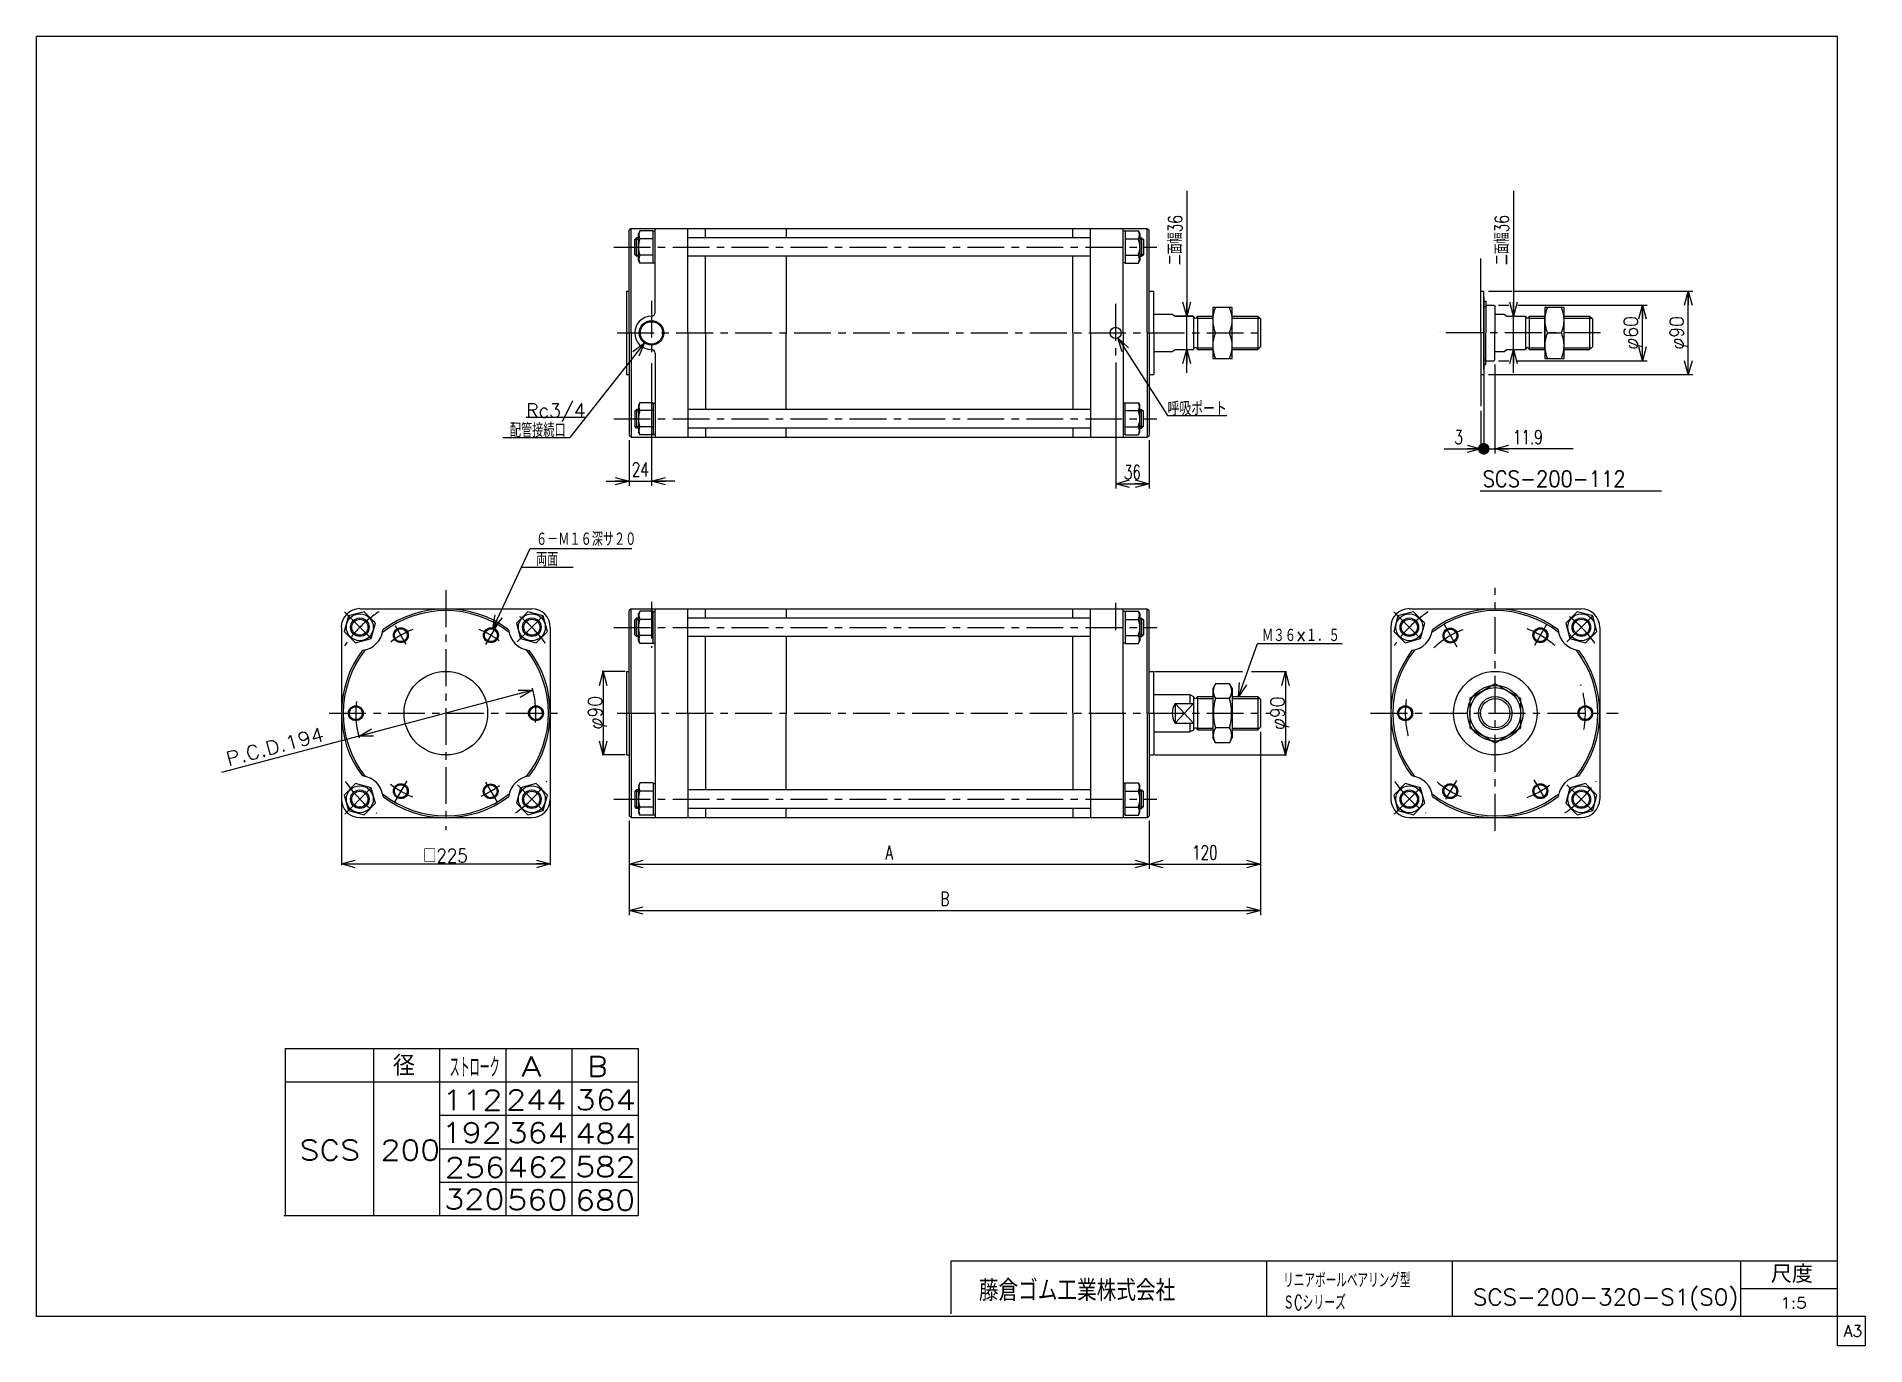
# Model space of a CAD drawing. Header units: millimetres. Extents: x -950 to 1020, y -702 to 708.
import ezdxf
from ezdxf.enums import TextEntityAlignment as Align

# ---------------------------------------------------------------- set-up
doc = ezdxf.new("R2010")
doc.units = ezdxf.units.MM
doc.header["$LTSCALE"] = 1.25
doc.linetypes.add('CENTER', pattern=[50.8, 31.75, -6.35, 6.35, -6.35])
doc.layers.add('ZUWAKU', color=7, linetype='Continuous')
doc.styles.add('FdaStyle0', font='txt.shx', dxfattribs={"width": 0.714286, "bigfont": 'bigfont'})
doc.dimstyles.new('DaDimRotatedStyle', dxfattribs={"dimtxt": 15, "dimasz": 15.000009, "dimexe": 5, "dimexo": 5, "dimgap": 5, "dimtad": 3, "dimdsep": 46, "dimtxsty": 'FdaStyle0', "dimblk1": 'OPEN30', "dimblk2": 'OPEN30', "dimsah": 1, "dimcen": 0.09, "dimclrd": 4, "dimclre": 4, "dimclrt": 4, "dimadec": 0, "dimazin": 2, "dimtfac": 1, "dimtdec": 4, "dimtmove": 0, "dimatfit": 0, "dimfxl": 1, "dimarcsym": 0})

msp = doc.modelspace()

# ---------------------------------------------------------------- texts
at = {"color": 4, "style": 'FdaStyle0'}
for s, height, width, p, p2 in [('配管接続口', 15, 0.666667, (-440.148, 275.895), (-380.148, 275.895)), ('SCS-200-112', 17.5, 0.8, (607.629, 222.31), (761.629, 222.31)), ('６－Ｍ１６深サ２０', 15, 0.666667, (-411.974, 158.53), (-303.974, 158.53)), ('両面', 15, 0.666667, (-412.041, 136.874), (-388.041, 136.874)), ('Ｍ３６×１．５', 15, 0.666667, (369.932, 54.867), (453.932, 54.867)), ('□225', 15, 0.761905, (-533.628, -182.385), (-485.628, -182.385)), ('   径', 21.6, 0.952381, (-628.852, -411.944), (-542.452, -411.944)), ('ストローク', 21.6, 0.416667, (-505.12, -413.754), (-451.12, -413.754)), ('リニアボールベアリング型', 16, 0.543582, (392.841, -640.339), (530.041, -640.339)), ('ＳCシリーズ', 16, 0.563333, (392.841, -664.339), (460.441, -664.339)), ('SCS-200-320-S1(S0)', 17.5, 0.819484, (597.193, -659.11), (883.193, -659.11)), ('1:5', 12, 0.8, (928.128, -662.702), (956.928, -662.702))]:
    msp.add_text(s, height=height, dxfattribs=dict(at, width=width)).set_placement(p, p2, align=Align.FIT)
for s, rotation, width, p, p2 in [('φ90', 90, 0.75, (-340.847, -38.836), (-340.847, -2.836)), ('φ90', 90, 0.75, (394.146, -39.436), (394.146, -3.436)), ('P.C.D.194', 14.803033, 0.8, (-743.563, -78.327), (-639.147, -50.734))]:
    msp.add_text(s, height=15, rotation=rotation, dxfattribs=dict(at, width=width)).set_placement(p, p2, align=Align.FIT)
for s, p, p2 in [('A', (-427.89, -412.864), (-406.29, -412.864)), ('B', (-356.619, -412.864), (-335.019, -412.864)), ('112', (-512.871, -448.935), (-448.071, -448.935)), ('244', (-444.314, -448.779), (-379.514, -448.779)), ('364', (-369.368, -448.864), (-304.568, -448.864)), ('192', (-513.601, -484.078), (-448.801, -484.078)), ('364', (-442.664, -484.34), (-377.864, -484.34)), ('484', (-369.56, -484.864), (-304.76, -484.864)), ('SCS 200', (-666.587, -502.864), (-515.387, -502.864)), ('256', (-510.344, -521.542), (-445.544, -521.542)), ('462', (-442.316, -521.236), (-377.516, -521.236)), ('582', (-369.752, -520.864), (-304.952, -520.864)), ('320', (-510.842, -555.831), (-446.042, -555.831)), ('560', (-443.048, -556.34), (-378.248, -556.34)), ('680', (-369.943, -556.864), (-305.143, -556.864))]:
    msp.add_text(s, height=21.6, dxfattribs=at).set_placement(p, p2, align=Align.FIT)
at = {"layer": 'ZUWAKU', "color": 4, "style": 'FdaStyle0'}
for s, height, width, p, p2 in [('藤倉ゴム工業株式会社', 22.5, 0.652778, (65.063, -654.536), (276.563, -654.536)), ('尺度', 19, 0.749175, (918.075, -635.15), (963.475, -635.15))]:
    msp.add_text(s, height=height, dxfattribs=dict(at, width=width)).set_placement(p, p2, align=Align.FIT)
at = {"layer": 'ZUWAKU', "color": 7, "style": 'FdaStyle0', "width": 0.8}
msp.add_text('A3', height=12.5, dxfattribs=at).set_placement((996.537, -693.125), (1016.537, -693.125), align=Align.FIT)

# ---------------------------------------------------------------- blocks, each defined once
blk = doc.blocks.new('_OPEN30')
at = {"color": 0, "linetype": 'ByBlock', "lineweight": -2}
for p, q in [((-1, 0.267949), (0, 0)), ((0, 0), (-1, -0.267949)), ((0, 0), (-1, 0))]:
    blk.add_line(p, q, dxfattribs=at)
blk = doc.blocks.new('DC_GROUP_Φ200_1')
at = {"color": 4, "linetype": 'Continuous', "lineweight": 25}
for p, q in [((-614, 83.5), (-618.5, 66.7)), ((-597.3, 87.9), (-614, 83.5)), ((-585, 75.7), (-597.3, 87.9)), ((-618.5, 66.7), (-606.3, 54.5)), ((-589.5, 59), (-585, 75.7)), ((-606.3, 54.5), (-589.5, 59))]:
    blk.add_line(p, q, dxfattribs=at)
for radius in [14.5, 10, 8.65]:
    blk.add_circle((-601.8, 71.2), radius, dxfattribs=at)
blk = doc.blocks.new('DC_GROUP_Φ200_2')
at = {"color": 4, "linetype": 'Continuous', "lineweight": 25}
for p, q in [((-412, -97.3), (-428.8, -101.8)), ((-399.8, -109.6), (-412, -97.3)), ((-428.8, -101.8), (-433.2, -118.5)), ((-404.3, -126.3), (-399.8, -109.6)), ((-433.2, -118.5), (-421, -130.8)), ((-421, -130.8), (-404.3, -126.3))]:
    blk.add_line(p, q, dxfattribs=at)
for radius in [14.5, 10, 8.65]:
    blk.add_circle((-416.5, -114.1), radius, dxfattribs=at)
blk = doc.blocks.new('DC_GROUP_Φ200_3')
at = {"color": 4, "linetype": 'Continuous', "lineweight": 25}
for p, q in [((-421, 87.9), (-433.2, 75.7)), ((-404.3, 83.5), (-421, 87.9)), ((-399.8, 66.7), (-404.3, 83.5)), ((-433.2, 75.7), (-428.8, 59)), ((-412, 54.5), (-399.8, 66.7)), ((-428.8, 59), (-412, 54.5))]:
    blk.add_line(p, q, dxfattribs=at)
for radius in [14.5, 10, 8.65]:
    blk.add_circle((-416.5, 71.2), radius, dxfattribs=at)
blk = doc.blocks.new('DC_GROUP_Φ200_4')
at = {"color": 4, "linetype": 'Continuous', "lineweight": 25}
for p, q in [((-606.3, -97.3), (-618.5, -109.6)), ((-589.5, -101.8), (-606.3, -97.3)), ((-618.5, -109.6), (-614, -126.3)), ((-585, -118.5), (-589.5, -101.8)), ((-614, -126.3), (-597.3, -130.8)), ((-597.3, -130.8), (-585, -118.5))]:
    blk.add_line(p, q, dxfattribs=at)
for radius in [14.5, 10, 8.65]:
    blk.add_circle((-601.8, -114.1), radius, dxfattribs=at)
blk = doc.blocks.new('DC_GROUP_Φ200_5')
at = {"color": 4, "linetype": 'Continuous', "lineweight": 25}
for p, q in [((-300.1, -96.6), (-301.7, -99.4)), ((-285.7, -96.6), (-300.1, -96.6)), ((-285.7, -96.6), (-285.7, -131.2)), ((-285.7, -97), (-285.7, -130.8)), ((-285.7, -97), (-283.6, -97)), ((-301.7, -99.4), (-301.7, -128.4)), ((-285.7, -105.3), (-300.1, -105.3)), ((-300.1, -131.2), (-301.7, -128.4)), ((-285.7, -122.6), (-300.1, -122.6)), ((-285.7, -131.2), (-300.1, -131.2)), ((-285.7, -130.8), (-283.6, -130.8))]:
    blk.add_line(p, q, dxfattribs=at)
for centre, radius, start, end in [((-292.6, -100.9), 8.66, 150, 210), ((-277.9, -113.9), 23.8, 158.7017, 201.2983), ((-292.6, -126.9), 8.66, 150, 210)]:
    blk.add_arc(centre, radius, start, end, dxfattribs=at)
blk = doc.blocks.new('DC_GROUP_Φ200_6')
at = {"color": 4, "linetype": 'Continuous', "lineweight": 25}
for p, q in [((222.5, -97), (220.4, -97)), ((222.5, -131.2), (222.5, -96.6)), ((222.5, -96.6), (236.8, -96.6)), ((222.5, -130.8), (222.5, -97)), ((236.8, -96.6), (238.5, -99.4)), ((222.5, -105.3), (236.8, -105.3)), ((238.5, -128.4), (238.5, -99.4)), ((222.5, -130.8), (220.4, -130.8)), ((222.5, -122.6), (236.8, -122.6)), ((222.5, -131.2), (236.8, -131.2)), ((236.8, -131.2), (238.5, -128.4))]:
    blk.add_line(p, q, dxfattribs=at)
for centre, radius, start, end in [((229.3, -100.9), 8.66, 330, 30), ((214.6, -113.9), 23.8, 338.7017, 21.2983), ((229.3, -126.9), 8.66, 330, 30)]:
    blk.add_arc(centre, radius, start, end, dxfattribs=at)
blk = doc.blocks.new('DC_GROUP_Φ200_7')
at = {"color": 4, "linetype": 'Continuous', "lineweight": 25}
for p, q in [((320, 10.3), (316.9, 5.1)), ((316.9, 5.1), (316.9, -47.9)), ((334.9, 10.3), (320, 10.3)), ((334.9, 10.3), (337.9, 5.1)), ((337.9, 5.1), (337.9, -47.9)), ((334.9, -5.5), (320, -5.5)), ((334.9, -37.3), (320, -37.3)), ((320, -53.2), (316.9, -47.9)), ((334.9, -53.2), (320, -53.2)), ((334.9, -53.2), (337.9, -47.9))]:
    blk.add_line(p, q, dxfattribs=at)
for centre, radius, start, end in [((331.6, 2.4), 14.1, 145.6111, 214.3889), ((323.3, 2.4), 14.1, 325.6111, 34.3889), ((370.1, -21.4), 52.5, 162.4111, 197.5889), ((284.8, -21.4), 52.5, 342.4111, 17.5889), ((331.6, -45.2), 14.1, 145.6111, 214.3889), ((323.3, -45.2), 14.1, 325.6111, 34.3889)]:
    blk.add_arc(centre, radius, start, end, dxfattribs=at)
blk = doc.blocks.new('DC_GROUP_Φ200_8')
at = {"color": 4, "linetype": 'Continuous', "lineweight": 25}
for p, q in [((-300.1, 88.4), (-301.7, 85.6)), ((-301.7, 56.6), (-301.7, 85.6)), ((-285.7, 88.4), (-300.1, 88.4)), ((-285.7, 79.7), (-300.1, 79.7)), ((-285.7, 53.8), (-285.7, 88.4)), ((-285.7, 54.2), (-285.7, 88)), ((-285.7, 88), (-283.6, 88)), ((-285.7, 62.4), (-300.1, 62.4)), ((-300.1, 53.8), (-301.7, 56.6)), ((-285.7, 53.8), (-300.1, 53.8)), ((-285.7, 54.2), (-283.6, 54.2))]:
    blk.add_line(p, q, dxfattribs=at)
for centre, radius, start, end in [((-277.9, 71.1), 23.8, 158.7017, 201.2983), ((-292.6, 84.1), 8.66, 150, 210), ((-292.6, 58.1), 8.66, 150, 210)]:
    blk.add_arc(centre, radius, start, end, dxfattribs=at)
blk = doc.blocks.new('DC_GROUP_Φ200_9')
at = {"color": 4, "linetype": 'Continuous', "lineweight": 25}
for p, q in [((222.5, 88), (220.4, 88)), ((222.5, 88.4), (222.5, 53.8)), ((222.5, 88.4), (236.8, 88.4)), ((222.5, 88), (222.5, 54.2)), ((222.5, 79.7), (236.8, 79.7)), ((236.8, 88.4), (238.5, 85.6)), ((238.5, 85.6), (238.5, 56.6)), ((222.5, 62.4), (236.8, 62.4)), ((222.5, 54.2), (220.4, 54.2)), ((222.5, 53.8), (236.8, 53.8)), ((236.8, 53.8), (238.5, 56.6))]:
    blk.add_line(p, q, dxfattribs=at)
for centre, radius, start, end in [((229.3, 84.1), 8.66, 330, 30), ((214.6, 71.1), 23.8, 338.7017, 21.2983), ((229.3, 58.1), 8.66, 330, 30)]:
    blk.add_arc(centre, radius, start, end, dxfattribs=at)
blk = doc.blocks.new('DC_GROUP_Φ200_10')
at = {"color": 4, "linetype": 'Continuous', "lineweight": 25}
for p, q in [((-300.1, 313.1), (-301.7, 310.3)), ((-301.7, 310.3), (-301.7, 281.3)), ((-285.7, 313.1), (-300.1, 313.1)), ((-285.7, 304.5), (-300.1, 304.5)), ((-285.7, 313.1), (-285.7, 278.5)), ((-285.7, 312.7), (-285.7, 278.9)), ((-285.7, 312.7), (-283.6, 312.7)), ((-300.1, 278.5), (-301.7, 281.3)), ((-285.7, 287.1), (-300.1, 287.1)), ((-285.7, 278.5), (-300.1, 278.5)), ((-285.7, 278.9), (-283.6, 278.9))]:
    blk.add_line(p, q, dxfattribs=at)
for centre, radius, start, end in [((-277.9, 295.8), 23.8, 158.7017, 201.2983), ((-292.6, 308.8), 8.66, 150, 210), ((-292.6, 282.8), 8.66, 150, 210)]:
    blk.add_arc(centre, radius, start, end, dxfattribs=at)
blk = doc.blocks.new('DC_GROUP_Φ200_11')
at = {"color": 4, "linetype": 'Continuous', "lineweight": 25}
for p, q in [((222.5, 312.7), (220.4, 312.7)), ((222.5, 278.5), (222.5, 313.1)), ((222.5, 313.1), (236.8, 313.1)), ((222.5, 278.9), (222.5, 312.7)), ((222.5, 304.5), (236.8, 304.5)), ((236.8, 313.1), (238.5, 310.3)), ((238.5, 281.3), (238.5, 310.3)), ((222.5, 278.9), (220.4, 278.9)), ((222.5, 287.1), (236.8, 287.1)), ((222.5, 278.5), (236.8, 278.5)), ((236.8, 278.5), (238.5, 281.3))]:
    blk.add_line(p, q, dxfattribs=at)
for centre, radius, start, end in [((229.3, 308.8), 8.66, 330, 30), ((214.6, 295.8), 23.8, 338.7017, 21.2983), ((229.3, 282.8), 8.66, 330, 30)]:
    blk.add_arc(centre, radius, start, end, dxfattribs=at)
blk = doc.blocks.new('DC_GROUP_Φ200_12')
at = {"color": 4, "linetype": 'Continuous', "lineweight": 25}
for p, q in [((-300.1, 498.1), (-301.7, 495.3)), ((-301.7, 466.3), (-301.7, 495.3)), ((-285.7, 498.1), (-300.1, 498.1)), ((-285.7, 463.5), (-285.7, 498.1)), ((-285.7, 463.9), (-285.7, 497.7)), ((-285.7, 497.7), (-283.6, 497.7)), ((-285.7, 489.5), (-300.1, 489.5)), ((-300.1, 463.5), (-301.7, 466.3)), ((-285.7, 472.1), (-300.1, 472.1)), ((-285.7, 463.5), (-300.1, 463.5)), ((-285.7, 463.9), (-283.6, 463.9))]:
    blk.add_line(p, q, dxfattribs=at)
for centre, radius, start, end in [((-292.6, 493.8), 8.66, 150, 210), ((-277.9, 480.8), 23.8, 158.7017, 201.2983), ((-292.6, 467.8), 8.66, 150, 210)]:
    blk.add_arc(centre, radius, start, end, dxfattribs=at)
blk = doc.blocks.new('DC_GROUP_Φ200_13')
at = {"color": 4, "linetype": 'Continuous', "lineweight": 25}
for p, q in [((222.5, 497.7), (220.4, 497.7)), ((222.5, 498.1), (222.5, 463.5)), ((222.5, 498.1), (236.8, 498.1)), ((222.5, 497.7), (222.5, 463.9)), ((236.8, 498.1), (238.5, 495.3)), ((238.5, 495.3), (238.5, 466.3)), ((222.5, 489.5), (236.8, 489.5)), ((222.5, 463.9), (220.4, 463.9)), ((222.5, 472.1), (236.8, 472.1)), ((222.5, 463.5), (236.8, 463.5)), ((236.8, 463.5), (238.5, 466.3))]:
    blk.add_line(p, q, dxfattribs=at)
for centre, radius, start, end in [((229.3, 493.8), 8.66, 330, 30), ((214.6, 480.8), 23.8, 338.7017, 21.2983), ((229.3, 467.8), 8.66, 330, 30)]:
    blk.add_arc(centre, radius, start, end, dxfattribs=at)
blk = doc.blocks.new('DC_GROUP_Φ200_14')
at = {"color": 4, "linetype": 'Continuous', "lineweight": 25}
for p, q in [((-614, 83.5), (-618.5, 66.7)), ((-597.3, 87.9), (-614, 83.5)), ((-585, 75.7), (-597.3, 87.9)), ((-618.5, 66.7), (-606.3, 54.5)), ((-589.5, 59), (-585, 75.7)), ((-606.3, 54.5), (-589.5, 59))]:
    blk.add_line(p, q, dxfattribs=at)
for radius in [14.5, 10, 8.65]:
    blk.add_circle((-601.8, 71.2), radius, dxfattribs=at)
blk = doc.blocks.new('DC_GROUP_Φ200_15')
at = {"color": 4, "linetype": 'Continuous', "lineweight": 25}
for p, q in [((-421, 87.9), (-433.2, 75.7)), ((-404.3, 83.5), (-421, 87.9)), ((-399.8, 66.7), (-404.3, 83.5)), ((-433.2, 75.7), (-428.8, 59)), ((-412, 54.5), (-399.8, 66.7)), ((-428.8, 59), (-412, 54.5))]:
    blk.add_line(p, q, dxfattribs=at)
for radius in [14.5, 10, 8.65]:
    blk.add_circle((-416.5, 71.2), radius, dxfattribs=at)
blk = doc.blocks.new('DC_GROUP_Φ200_16')
at = {"color": 4, "linetype": 'Continuous', "lineweight": 25}
for p, q in [((-412, -97.3), (-428.8, -101.8)), ((-399.8, -109.6), (-412, -97.3)), ((-428.8, -101.8), (-433.2, -118.5)), ((-404.3, -126.3), (-399.8, -109.6)), ((-433.2, -118.5), (-421, -130.8)), ((-421, -130.8), (-404.3, -126.3))]:
    blk.add_line(p, q, dxfattribs=at)
for radius in [14.5, 10, 8.65]:
    blk.add_circle((-416.5, -114.1), radius, dxfattribs=at)
blk = doc.blocks.new('DC_GROUP_Φ200_17')
at = {"color": 4, "linetype": 'Continuous', "lineweight": 25}
for p, q in [((-606.3, -97.3), (-618.5, -109.6)), ((-589.5, -101.8), (-606.3, -97.3)), ((-618.5, -109.6), (-614, -126.3)), ((-585, -118.5), (-589.5, -101.8)), ((-614, -126.3), (-597.3, -130.8)), ((-597.3, -130.8), (-585, -118.5))]:
    blk.add_line(p, q, dxfattribs=at)
for radius in [14.5, 10, 8.65]:
    blk.add_circle((-601.8, -114.1), radius, dxfattribs=at)
blk = doc.blocks.new('DC_GROUP_Φ200_18')
at = {"color": 4, "linetype": 'Continuous', "lineweight": 25}
for p, q in [((516.5, 83.5), (512, 66.7)), ((533.2, 87.9), (516.5, 83.5)), ((545.4, 75.7), (533.2, 87.9)), ((512, 66.7), (524.2, 54.5)), ((540.9, 59), (545.4, 75.7)), ((524.2, 54.5), (540.9, 59))]:
    blk.add_line(p, q, dxfattribs=at)
for radius in [14.5, 10, 8.65]:
    blk.add_circle((528.7, 71.2), radius, dxfattribs=at)
blk = doc.blocks.new('DC_GROUP_Φ200_19')
at = {"color": 4, "linetype": 'Continuous', "lineweight": 25}
for p, q in [((709.5, 87.9), (697.2, 75.7)), ((726.2, 83.5), (709.5, 87.9)), ((730.7, 66.7), (726.2, 83.5)), ((697.2, 75.7), (701.7, 59)), ((718.4, 54.5), (730.7, 66.7)), ((701.7, 59), (718.4, 54.5))]:
    blk.add_line(p, q, dxfattribs=at)
for radius in [14.5, 10, 8.65]:
    blk.add_circle((714, 71.2), radius, dxfattribs=at)
blk = doc.blocks.new('DC_GROUP_Φ200_20')
at = {"color": 4, "linetype": 'Continuous', "lineweight": 25}
for p, q in [((718.4, -97.3), (701.7, -101.8)), ((730.7, -109.6), (718.4, -97.3)), ((701.7, -101.8), (697.2, -118.5)), ((726.2, -126.3), (730.7, -109.6)), ((697.2, -118.5), (709.5, -130.8)), ((709.5, -130.8), (726.2, -126.3))]:
    blk.add_line(p, q, dxfattribs=at)
for radius in [14.5, 10, 8.65]:
    blk.add_circle((714, -114.1), radius, dxfattribs=at)
blk = doc.blocks.new('DC_GROUP_Φ200_21')
at = {"color": 4, "linetype": 'Continuous', "lineweight": 25}
for p, q in [((524.2, -97.3), (512, -109.6)), ((540.9, -101.8), (524.2, -97.3)), ((512, -109.6), (516.5, -126.3)), ((545.4, -118.5), (540.9, -101.8)), ((516.5, -126.3), (533.2, -130.8)), ((533.2, -130.8), (545.4, -118.5))]:
    blk.add_line(p, q, dxfattribs=at)
for radius in [14.5, 10, 8.65]:
    blk.add_circle((528.7, -114.1), radius, dxfattribs=at)
blk = doc.blocks.new('DC_GROUP_Φ200_22')
at = {"color": 4, "linetype": 'Continuous', "lineweight": 13}
for p, q in [((621.3, 10.3), (593.8, -5.5)), ((648.8, -5.5), (621.3, 10.3)), ((593.8, -5.5), (593.8, -37.3)), ((648.8, -37.3), (648.8, -5.5)), ((593.8, -37.3), (621.3, -53.2)), ((621.3, -53.2), (648.8, -37.3))]:
    blk.add_line(p, q, dxfattribs=at)
for radius in [27.5, 18, 15.8]:
    blk.add_circle((621.3, -21.4), radius, dxfattribs=at)
blk = doc.blocks.new('DA_IMAGEDIMGROUP_1')
at = {"color": 4, "linetype": 'Continuous', "lineweight": 13}
for p, q in [((288.9, 541.3), (288.9, 406.3)), ((288.9, 370.3), (288.9, 406.3)), ((288.9, 345.3), (288.9, 370.3))]:
    blk.add_line(p, q, dxfattribs=at)
at = {"color": 4, "xscale": 15.00001393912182, "yscale": 14.99994636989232}
for p, rotation in [((288.9, 406.3), 270), ((288.9, 370.3), 90)]:
    blk.add_blockref('_OPEN30', p, dxfattribs=dict(at, rotation=rotation))
at = {"color": 4, "insert": (283.9, 461.3), "char_height": 15, "width": 93.75, "attachment_point": 7, "rotation": 90, "style": 'FdaStyle0'}
blk.add_mtext('\\T1.00;二面幅36', dxfattribs=at)
blk = doc.blocks.new('*D24')
at = {"color": 4, "linetype": 'Continuous', "lineweight": 13}
for p, q in [((-311.6, -136.9), (-311.6, -188.9)), ((248.4, -136.9), (248.4, -188.9)), ((-311.6, -183.9), (248.4, -183.9))]:
    blk.add_line(p, q, dxfattribs=at)
at = {"color": 4, "xscale": 15.00001393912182, "yscale": 14.99994636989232}
for p, rotation in [((-311.6, -183.9), 180), ((248.4, -183.9), 360)]:
    blk.add_blockref('_OPEN30', p, dxfattribs=dict(at, rotation=rotation))
at = {"color": 4, "insert": (-31.6, -178.9), "char_height": 15, "width": 33.75, "attachment_point": 8, "style": 'FdaStyle0'}
blk.add_mtext('\\T1.00;A', dxfattribs=at)
blk = doc.blocks.new('*D25')
at = {"color": 4, "linetype": 'Continuous', "lineweight": 13}
for p, q in [((368.4, -41.4), (368.4, -188.9)), ((248.4, -136.9), (248.4, -188.9)), ((248.4, -183.9), (368.4, -183.9))]:
    blk.add_line(p, q, dxfattribs=at)
at = {"color": 4, "xscale": 15.00001393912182, "yscale": 14.99994636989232}
for p, rotation in [((248.4, -183.9), 180), ((368.4, -183.9), 360)]:
    blk.add_blockref('_OPEN30', p, dxfattribs=dict(at, rotation=rotation))
at = {"color": 4, "insert": (308.4, -178.9), "char_height": 15, "width": 63.75, "attachment_point": 8, "style": 'FdaStyle0'}
blk.add_mtext('\\T1.00;120', dxfattribs=at)
blk = doc.blocks.new('DC_GROUP_Φ200_23')
at = {"color": 4, "linetype": 'Continuous', "lineweight": 13}
for p, q in [((695.5, 415.8), (674.5, 415.8)), ((674.5, 415.8), (674.5, 360.8)), ((695.5, 360.8), (695.5, 415.8)), ((677.5, 388.3), (692.5, 388.3)), ((674.5, 360.8), (695.5, 360.8))]:
    blk.add_line(p, q, dxfattribs=at)
for centre, start, end in [((707.1, 402), 155.068, 204.932), ((662.9, 402), 335.068, 24.932), ((707.1, 374.5), 155.068, 204.932), ((662.9, 374.5), 335.068, 24.932)]:
    blk.add_arc(centre, 32.6, start, end, dxfattribs=at)
blk = doc.blocks.new('DC_GROUP_Φ200_24')
at = {"color": 4, "linetype": 'Continuous', "lineweight": 13}
for radius in [8, 6.92]:
    blk.add_circle((-557.6, 62.6), radius, dxfattribs=at)
blk = doc.blocks.new('DC_GROUP_Φ200_25')
at = {"color": 4, "linetype": 'Continuous', "lineweight": 13}
for radius in [8, 6.92]:
    blk.add_circle((-460.6, 62.6), radius, dxfattribs=at)
blk = doc.blocks.new('DC_GROUP_Φ200_26')
at = {"color": 4, "linetype": 'Continuous', "lineweight": 13}
for radius in [8, 6.92]:
    blk.add_circle((-412.1, -21.4), radius, dxfattribs=at)
blk = doc.blocks.new('DC_GROUP_Φ200_27')
at = {"color": 4, "linetype": 'Continuous', "lineweight": 13}
for radius in [8, 6.92]:
    blk.add_circle((-606.1, -21.4), radius, dxfattribs=at)
blk = doc.blocks.new('DC_GROUP_Φ200_28')
at = {"color": 4, "linetype": 'Continuous', "lineweight": 13}
for radius in [8, 6.92]:
    blk.add_circle((-557.6, -105.4), radius, dxfattribs=at)
blk = doc.blocks.new('DC_GROUP_Φ200_29')
at = {"color": 4, "linetype": 'Continuous', "lineweight": 13}
for radius in [8, 6.92]:
    blk.add_circle((-460.9, -105.6), radius, dxfattribs=at)
blk = doc.blocks.new('DC_GROUP_Φ200_30')
at = {"color": 4, "linetype": 'Continuous', "lineweight": 13}
for radius in [8, 6.92]:
    blk.add_circle((573, 62.2), radius, dxfattribs=at)
blk = doc.blocks.new('DC_GROUP_Φ200_31')
at = {"color": 4, "linetype": 'Continuous', "lineweight": 13}
for radius in [8, 6.92]:
    blk.add_circle((524.3, -21.4), radius, dxfattribs=at)
blk = doc.blocks.new('DC_GROUP_Φ200_32')
at = {"color": 4, "linetype": 'Continuous', "lineweight": 13}
for radius in [8, 6.92]:
    blk.add_circle((572.8, -105.4), radius, dxfattribs=at)
blk = doc.blocks.new('DC_GROUP_Φ200_33')
at = {"color": 4, "linetype": 'Continuous', "lineweight": 13}
for radius in [8, 6.92]:
    blk.add_circle((669.8, -105.4), radius, dxfattribs=at)
blk = doc.blocks.new('DC_GROUP_Φ200_34')
at = {"color": 4, "linetype": 'Continuous', "lineweight": 13}
for radius in [8, 6.92]:
    blk.add_circle((718.3, -21.4), radius, dxfattribs=at)
blk = doc.blocks.new('DC_GROUP_Φ200_35')
at = {"color": 4, "linetype": 'Continuous', "lineweight": 13}
for radius in [8, 6.92]:
    blk.add_circle((669.9, 62.6), radius, dxfattribs=at)
blk = doc.blocks.new('_DOT')
at = {"color": 0, "linetype": 'ByBlock', "lineweight": -2}
blk.add_line((-0.5, 0), (-1, 0), dxfattribs=at)
at = {"color": 0, "linetype": 'ByBlock', "const_width": 0.5}
blk.add_lwpolyline([(-0.25, 0, 1), (0.25, 0, 1)], format="xyb", close=True, dxfattribs=at)
blk = doc.blocks.new('DA_IMAGEDIMGROUP_2')
at = {"color": 4, "linetype": 'Continuous', "lineweight": 13}
for p, q in [((608.9, 344.3), (608.9, 258.4)), ((620.8, 354.3), (620.8, 258.4)), ((605.9, 304.4), (605.9, 258.4)), ((566.4, 263.4), (605.9, 263.4)), ((605.9, 263.4), (608.9, 263.4)), ((608.9, 263.4), (620.8, 263.4)), ((705.3, 263.4), (620.8, 263.4))]:
    blk.add_line(p, q, dxfattribs=at)
at = {"color": 4}
for name, p, xscale, yscale, rotation in [('_OPEN30', (605.9, 263.4), 15.00001393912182, 14.99994636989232, 360), ('_DOT', (608.9, 263.4), 12.5, 12.5, 180), ('_OPEN30', (620.8, 263.4), 15.00001393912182, 14.99994636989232, 180)]:
    blk.add_blockref(name, p, dxfattribs=dict(at, xscale=xscale, yscale=yscale, rotation=rotation))
at = {"color": 4, "char_height": 15, "style": 'FdaStyle0'}
for s, insert, width, attachment_point in [('\\T1.00;3', (586.4, 268.4), 33.75, 9), ('\\T1.00;11.9', (640.3, 268.4), 78.75, 7)]:
    blk.add_mtext(s, dxfattribs=dict(at, insert=insert, width=width, attachment_point=attachment_point))
blk = doc.blocks.new('DC_GROUP_Φ200_36')
at = {"color": 4, "linetype": 'Continuous', "lineweight": 13}
for p, q in [((337.9, 415.8), (316.9, 415.8)), ((316.9, 415.8), (316.9, 360.8)), ((337.9, 360.8), (337.9, 415.8)), ((320, 388.3), (334.9, 388.3)), ((316.9, 360.8), (337.9, 360.8))]:
    blk.add_line(p, q, dxfattribs=at)
for centre, start, end in [((349.5, 402), 155.068, 204.932), ((305.3, 402), 335.068, 24.932), ((349.5, 374.5), 155.068, 204.932), ((305.3, 374.5), 335.068, 24.932)]:
    blk.add_arc(centre, 32.6, start, end, dxfattribs=at)
blk = doc.blocks.new('*D41')
at = {"color": 4, "linetype": 'Continuous', "lineweight": 13}
for p, q in [((212.4, 356.3), (212.4, 220.8)), ((248.4, 272.8), (248.4, 220.8)), ((212.4, 225.8), (248.4, 225.8))]:
    blk.add_line(p, q, dxfattribs=at)
at = {"color": 4, "xscale": 15.00001393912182, "yscale": 14.99994636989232}
for p, rotation in [((212.4, 225.8), 180), ((248.4, 225.8), 360)]:
    blk.add_blockref('_OPEN30', p, dxfattribs=dict(at, rotation=rotation))
at = {"color": 4, "insert": (230.4, 230.8), "char_height": 15, "width": 48.75, "attachment_point": 8, "style": 'FdaStyle0'}
blk.add_mtext('\\T1.00;36', dxfattribs=at)
blk = doc.blocks.new('DC_GROUP_Φ200_37')
at = {"color": 4, "linetype": 'Continuous', "lineweight": 13}
for p, q in [((-295.2, 377.5), (-375.7, 275.6)), ((-358.6, 297.3), (-422.6, 297.3))]:
    blk.add_line(p, q, dxfattribs=at)
at = {"color": 4, "xscale": 15.00001393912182, "yscale": 14.99994636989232, "rotation": 51.70688494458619}
blk.add_blockref('_OPEN30', (-295.2, 377.5), dxfattribs=at)
at = {"color": 4, "style": 'FdaStyle0', "width": 0.810127}
blk.add_text('Rc3/4', height=15, dxfattribs=at).set_placement((-422.6, 297.3), (-358.6, 297.3), align=Align.FIT)
blk = doc.blocks.new('DC_GROUP_Φ200_38')
at = {"color": 4, "linetype": 'Continuous', "lineweight": 13}
for p, q in [((214.7, 382.8), (268.2, 299.2)), ((268.2, 299.2), (332.2, 299.2))]:
    blk.add_line(p, q, dxfattribs=at)
at = {"color": 4, "xscale": 15.00001393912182, "yscale": 14.99994636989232, "rotation": 122.643323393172}
blk.add_blockref('_OPEN30', (214.7, 382.8), dxfattribs=at)
at = {"color": 4, "style": 'FdaStyle0', "width": 0.680851}
blk.add_text('呼吸ポート', height=15, dxfattribs=at).set_placement((268.2, 299.2), (332.2, 299.2), align=Align.FIT)
blk = doc.blocks.new('DA_IMAGEDIMGROUP_3')
at = {"color": 4, "linetype": 'Continuous', "lineweight": 13}
for p, q in [((-287.6, 355.5), (-287.6, 223.5)), ((-311.6, 272.8), (-311.6, 223.5)), ((-336.6, 228.5), (-311.6, 228.5)), ((-311.6, 228.5), (-287.6, 228.5)), ((-262.6, 228.5), (-287.6, 228.5))]:
    blk.add_line(p, q, dxfattribs=at)
at = {"color": 4, "xscale": 15.00001393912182, "yscale": 14.99994636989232}
for p, rotation in [((-311.6, 228.5), 360), ((-287.6, 228.5), 180)]:
    blk.add_blockref('_OPEN30', p, dxfattribs=dict(at, rotation=rotation))
at = {"color": 4, "insert": (-299.6, 233.5), "char_height": 15, "width": 48.75, "attachment_point": 8, "style": 'FdaStyle0'}
blk.add_mtext('\\T1.00;24', dxfattribs=at)
blk = doc.blocks.new('DA_IMAGEDIMGROUP_4')
at = {"color": 4, "linetype": 'Continuous', "lineweight": 13}
for p, q in [((640.9, 541.3), (640.9, 406.3)), ((640.9, 370.3), (640.9, 406.3)), ((640.9, 345.3), (640.9, 370.3))]:
    blk.add_line(p, q, dxfattribs=at)
at = {"color": 4, "xscale": 15.00001393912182, "yscale": 14.99994636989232}
for p, rotation in [((640.9, 406.3), 270), ((640.9, 370.3), 90)]:
    blk.add_blockref('_OPEN30', p, dxfattribs=dict(at, rotation=rotation))
at = {"color": 4, "insert": (635.9, 461.3), "char_height": 15, "width": 93.75, "attachment_point": 7, "rotation": 90, "style": 'FdaStyle0'}
blk.add_mtext('\\T1.00;二面幅36', dxfattribs=at)
blk = doc.blocks.new('DC_GROUP_Φ200_39')
at = {"color": 4, "linetype": 'Continuous', "lineweight": 13}
for p, q in [((613.9, 433.3), (639.3, 433.3)), ((641.9, 433.3), (834.2, 433.3)), ((829.2, 343.3), (829.2, 433.3)), ((613.9, 343.3), (834.2, 343.3))]:
    blk.add_line(p, q, dxfattribs=at)
at = {"color": 4, "xscale": 15.00001393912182, "yscale": 14.99994636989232}
for p, rotation in [((829.2, 433.3), 90), ((829.2, 343.3), 270)]:
    blk.add_blockref('_OPEN30', p, dxfattribs=dict(at, rotation=rotation))
at = {"color": 4, "style": 'FdaStyle0', "width": 0.75}
blk.add_text('φ90', height=15, rotation=90, dxfattribs=at).set_placement((824.2, 370.3), (824.2, 406.3), align=Align.FIT)
blk = doc.blocks.new('DC_GROUP_Φ200_40')
at = {"color": 4, "linetype": 'Continuous', "lineweight": 13}
for p, q in [((624.8, 418.3), (635.8, 418.3)), ((645.7, 418.3), (784.9, 418.3)), ((779.9, 358.3), (779.9, 418.3)), ((624.8, 358.3), (635.9, 358.3)), ((645.4, 358.3), (784.9, 358.3))]:
    blk.add_line(p, q, dxfattribs=at)
at = {"color": 4, "xscale": 15.00001393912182, "yscale": 14.99994636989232}
for p, rotation in [((779.9, 418.3), 90), ((779.9, 358.3), 270)]:
    blk.add_blockref('_OPEN30', p, dxfattribs=dict(at, rotation=rotation))
at = {"color": 4, "style": 'FdaStyle0', "width": 0.75}
blk.add_text('φ60', height=15, rotation=90, dxfattribs=at).set_placement((774.9, 370.3), (774.9, 406.3), align=Align.FIT)
blk = doc.blocks.new('*D48')
at = {"color": 4, "linetype": 'Continuous', "lineweight": 13}
for p, q in [((368.4, -41.4), (368.4, -238.9)), ((-311.6, -136.9), (-311.6, -238.9)), ((-311.6, -233.9), (368.4, -233.9))]:
    blk.add_line(p, q, dxfattribs=at)
at = {"color": 4, "xscale": 15.00001393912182, "yscale": 14.99994636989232}
for p, rotation in [((-311.6, -233.9), 180), ((368.4, -233.9), 360)]:
    blk.add_blockref('_OPEN30', p, dxfattribs=dict(at, rotation=rotation))
at = {"color": 4, "insert": (28.4, -228.9), "char_height": 15, "width": 33.75, "attachment_point": 8, "style": 'FdaStyle0'}
blk.add_mtext('\\T1.00;B', dxfattribs=at)

# ---------------------------------------------------------------- dimensions: what is measured, and where the dimension line sits
at = {"linetype": 'Continuous', "lineweight": 13}
for base, p1, p2, picture, middle in [((248.353, 225.795), (212.353, 361.343), (248.353, 277.795), '*D41', (230.353, 225.795)), ((368.353, -183.924), (248.353, -131.924), (368.353, -36.424), '*D25', (308.353, -183.924))]:
    dim = msp.add_linear_dim(base=base, p1=p1, p2=p2, dimstyle='DaDimRotatedStyle', override={"dimtxt": 15, "dimasz": 15.000009, "dimexe": 5, "dimexo": 5, "dimgap": 5, "dimtad": 3, "dimtih": 0, "dimtoh": 0, "dimdec": 2, "dimzin": 8, "dimtxsty": 'FdaStyle0', "dimblk1": 'OPEN30', "dimblk2": 'OPEN30', "dimsah": 1, "dimclrd": 4, "dimclre": 4, "dimclrt": 4, "dimazin": 2, "dimtofl": 1, "dimatfit": 0, "dimtolj": 0, "dimtzin": 8}, dxfattribs=at)
    dim.commit()
    dim.dimension.update_dxf_attribs({"geometry": picture, "text_midpoint": middle})
for base, p2, text, picture, middle in [((368.353, -233.924), (368.353, -36.424), 'B', '*D48', (28.353, -233.924)), ((248.353, -183.924), (248.353, -131.924), 'A', '*D24', (-31.647, -183.924))]:
    dim = msp.add_linear_dim(base=base, p1=(-311.647, -131.924), p2=p2, text=text, dimstyle='DaDimRotatedStyle', override={"dimtxt": 15, "dimasz": 15.000009, "dimexe": 5, "dimexo": 5, "dimgap": 5, "dimtad": 3, "dimtih": 0, "dimtoh": 0, "dimdec": 2, "dimzin": 8, "dimtxsty": 'FdaStyle0', "dimblk1": 'OPEN30', "dimblk2": 'OPEN30', "dimsah": 1, "dimclrd": 4, "dimclre": 4, "dimclrt": 4, "dimazin": 2, "dimtofl": 1, "dimatfit": 0, "dimtolj": 0, "dimtzin": 8}, dxfattribs=at)
    dim.commit()
    dim.dimension.update_dxf_attribs({"geometry": picture, "text_midpoint": middle})

# ---------------------------------------------------------------- linework, layer by layer
at = {"color": 4, "linetype": 'Continuous', "lineweight": 25}
for p, q in [((-309.647, 500.795), (-311.647, 498.795)), ((-311.647, 388.295), (-311.647, 498.795)), ((-309.647, 500.795), (246.353, 500.795)), ((-309.647, 388.295), (-309.647, 500.795)), ((-283.647, 410.295), (-283.647, 500.795)), ((-248.647, 388.295), (-248.647, 500.795)), ((-229.547, 490.795), (-229.547, 500.795)), ((-142.647, 500.795), (-142.647, 490.795)), ((166.253, 490.795), (166.253, 500.795)), ((185.353, 388.295), (185.353, 500.795)), ((220.353, 388.295), (220.353, 500.795)), ((246.353, 500.795), (248.353, 498.795)), ((246.353, 388.295), (246.353, 500.795)), ((248.353, 388.295), (248.353, 498.795)), ((-303.647, 490.795), (-305.647, 488.795)), ((-305.647, 472.795), (-305.647, 488.795)), ((-305.247, 489.195), (-301.747, 489.195)), ((-301.747, 490.795), (-303.647, 490.795)), ((-303.647, 470.795), (-303.647, 490.795)), ((185.353, 490.795), (-248.647, 490.795)), ((238.453, 490.795), (240.353, 490.795)), ((241.953, 489.195), (238.453, 489.195)), ((240.353, 490.795), (242.353, 488.795)), ((240.353, 490.795), (240.353, 470.795)), ((242.353, 488.795), (242.353, 472.795)), ((-303.647, 470.795), (-305.647, 472.795)), ((-305.247, 472.395), (-301.747, 472.395)), ((-301.747, 470.795), (-303.647, 470.795)), ((185.353, 470.795), (-248.647, 470.795)), ((-229.547, 388.295), (-229.547, 470.795)), ((-142.647, 470.795), (-142.647, 388.295)), ((166.253, 388.295), (166.253, 470.795)), ((241.953, 472.395), (238.453, 472.395)), ((238.453, 470.795), (240.353, 470.795)), ((240.353, 470.795), (242.353, 472.795)), ((605.905, 388.295), (605.905, 468.426)), ((-314.647, 433.295), (-314.647, 343.295)), ((-314.647, 433.295), (-311.647, 433.295)), ((248.353, 433.295), (253.353, 433.295)), ((253.353, 388.295), (253.353, 433.295)), ((605.905, 433.295), (608.905, 433.295)), ((608.905, 388.295), (608.905, 433.295)), ((608.905, 427.295), (608.905, 388.295)), ((608.905, 422.495), (611.005, 422.495)), ((608.905, 416.795), (611.005, 416.795)), ((611.005, 422.495), (611.005, 388.295)), ((611.005, 418.295), (619.755, 418.295)), ((619.805, 418.295), (620.805, 417.295)), ((620.805, 417.295), (620.805, 388.295)), ((253.353, 408.295), (273.313, 408.295)), ((296.353, 406.406), (296.353, 370.16)), ((300.353, 406.295), (316.932, 406.295)), ((300.353, 406.295), (300.353, 370.295)), ((300.353, 404.295), (316.932, 404.295)), ((337.932, 406.295), (365.353, 406.295)), ((337.932, 404.295), (367.353, 404.295)), ((368.353, 403.295), (365.353, 406.295)), ((365.353, 406.295), (365.353, 370.295)), ((368.353, 403.295), (368.353, 373.295)), ((620.755, 408.295), (630.865, 408.295)), ((653.905, 406.295), (653.905, 370.295)), ((657.905, 406.295), (674.484, 406.295)), ((657.905, 406.295), (657.905, 370.295)), ((657.905, 404.295), (674.484, 404.295)), ((695.484, 406.295), (722.905, 406.295)), ((695.484, 404.295), (724.905, 404.295)), ((725.905, 403.295), (722.905, 406.295)), ((722.905, 406.295), (722.905, 370.295)), ((725.905, 403.295), (725.905, 373.295)), ((-311.647, 388.295), (-311.647, 277.795)), ((-309.647, 388.295), (-309.647, 275.795)), ((-248.647, 388.295), (-248.647, 275.795)), ((-229.547, 388.295), (-229.547, 305.795)), ((-142.647, 305.795), (-142.647, 388.295)), ((166.253, 388.295), (166.253, 305.795)), ((185.353, 388.295), (185.353, 275.795)), ((220.353, 388.295), (220.353, 275.795)), ((246.353, 388.295), (246.353, 275.795)), ((248.353, 388.295), (248.353, 277.795)), ((253.353, 388.295), (253.353, 343.295)), ((605.905, 388.295), (605.905, 309.352)), ((608.905, 388.295), (608.905, 343.295)), ((608.905, 349.295), (608.905, 388.295)), ((611.005, 354.095), (611.005, 388.295)), ((620.805, 359.295), (620.805, 388.295)), ((-283.647, 366.295), (-283.647, 275.795)), ((253.353, 368.295), (273.313, 368.295)), ((300.353, 372.295), (316.932, 372.295)), ((300.353, 370.295), (316.932, 370.295)), ((337.932, 372.295), (367.353, 372.295)), ((337.932, 370.295), (365.353, 370.295)), ((368.353, 373.295), (365.353, 370.295)), ((608.905, 359.795), (611.005, 359.795)), ((611.005, 358.295), (619.755, 358.295)), ((619.805, 358.295), (620.805, 359.295)), ((620.755, 368.295), (630.865, 368.295)), ((657.905, 372.295), (674.484, 372.295)), ((657.905, 370.295), (674.484, 370.295)), ((695.484, 372.295), (724.905, 372.295)), ((695.484, 370.295), (722.905, 370.295)), ((725.905, 373.295), (722.905, 370.295)), ((-314.647, 343.295), (-311.647, 343.295)), ((248.353, 343.295), (253.353, 343.295)), ((605.905, 343.295), (608.905, 343.295)), ((608.905, 354.095), (611.005, 354.095)), ((-303.647, 305.795), (-305.647, 303.795)), ((-305.647, 303.795), (-305.647, 287.795)), ((-305.247, 304.195), (-301.747, 304.195)), ((-301.747, 305.795), (-303.647, 305.795)), ((-303.647, 305.795), (-303.647, 285.795)), ((185.353, 305.795), (-248.647, 305.795)), ((238.453, 305.795), (240.353, 305.795)), ((241.953, 304.195), (238.453, 304.195)), ((240.353, 305.795), (242.353, 303.795)), ((240.353, 285.795), (240.353, 305.795)), ((242.353, 287.795), (242.353, 303.795)), ((-309.647, 275.795), (-311.647, 277.795)), ((-303.647, 285.795), (-305.647, 287.795)), ((-305.247, 287.395), (-301.747, 287.395)), ((-301.747, 285.795), (-303.647, 285.795)), ((185.353, 285.795), (-248.647, 285.795)), ((-229.547, 285.795), (-229.547, 275.795)), ((-142.647, 275.795), (-142.647, 285.795)), ((166.253, 285.795), (166.253, 275.795)), ((241.953, 287.395), (238.453, 287.395)), ((238.453, 285.795), (240.353, 285.795)), ((240.353, 285.795), (242.353, 287.795)), ((246.353, 275.795), (248.353, 277.795)), ((-447.738, 275.624), (-375.69, 275.624)), ((-309.647, 275.795), (246.353, 275.795)), ((-458.578, 69.331), (-418.17, 156.13)), ((-418.17, 156.13), (-308.656, 156.13)), ((-427.616, 135.84), (-371.835, 135.84)), ((-601.778, 91.076), (-416.647, 91.076)), ((-309.647, 91.076), (-311.647, 89.076)), ((-311.647, -21.424), (-311.647, 89.076)), ((-309.647, 91.076), (246.353, 91.076)), ((-309.647, -21.424), (-309.647, 91.076)), ((-303.647, 81.076), (-305.647, 79.076)), ((-305.647, 63.076), (-305.647, 79.076)), ((-305.247, 79.476), (-301.747, 79.476)), ((-301.747, 81.076), (-303.647, 81.076)), ((-303.647, 61.076), (-303.647, 81.076)), ((-283.647, -21.424), (-283.647, 91.076)), ((-248.647, -21.424), (-248.647, 91.076)), ((185.353, 81.076), (-248.647, 81.076)), ((-229.547, 81.076), (-229.547, 91.076)), ((-142.647, 91.076), (-142.647, 81.076)), ((166.253, 81.076), (166.253, 91.076)), ((185.353, -21.424), (185.353, 91.076)), ((220.353, -21.424), (220.353, 91.076)), ((238.453, 81.076), (240.353, 81.076)), ((241.953, 79.476), (238.453, 79.476)), ((240.353, 81.076), (242.353, 79.076)), ((240.353, 81.076), (240.353, 61.076)), ((242.353, 79.076), (242.353, 63.076)), ((246.353, 91.076), (248.353, 89.076)), ((246.353, -21.424), (246.353, 91.076)), ((248.353, -21.424), (248.353, 89.076)), ((528.702, 91.076), (713.833, 91.076)), ((-621.647, 71.207), (-621.647, -113.924)), ((-396.647, 71.076), (-396.647, -113.924)), ((-303.647, 61.076), (-305.647, 63.076)), ((-305.247, 62.676), (-301.747, 62.676)), ((-301.747, 61.076), (-303.647, 61.076)), ((185.353, 61.076), (-248.647, 61.076)), ((-229.547, -21.424), (-229.547, 61.076)), ((-142.647, 61.076), (-142.647, -21.424)), ((166.253, -21.424), (166.253, 61.076)), ((241.953, 62.676), (238.453, 62.676)), ((238.453, 61.076), (240.353, 61.076)), ((240.353, 61.076), (242.353, 63.076)), ((508.833, 71.207), (508.833, -113.924)), ((733.833, 71.076), (733.833, -113.924)), ((344.524, -3.766), (365.132, 53.667)), ((365.132, 53.667), (456.249, 53.667)), ((-315.847, 23.576), (-340.847, 23.576)), ((-339.647, 23.576), (-339.647, -66.424)), ((-314.647, 23.576), (-314.647, -66.424)), ((-314.647, 23.576), (-311.647, 23.576)), ((248.353, 23.576), (253.353, 23.576)), ((253.353, -21.424), (253.353, 23.576)), ((254.553, 23.576), (348.959, 23.576)), ((358.794, 23.576), (396.546, 23.576)), ((395.346, 23.576), (395.346, -66.424)), ((-415.684, 3.275), (-602.609, -46.123)), ((253.353, -1.424), (292.353, -1.424)), ((276.353, -10.824), (276.353, -32.024)), ((276.353, -10.824), (296.353, -10.824)), ((276.353, -10.824), (296.353, -32.024)), ((296.353, -10.824), (276.353, -32.024)), ((292.353, -1.424), (292.353, -10.824)), ((292.353, -1.424), (296.363, -3.294)), ((296.353, -3.313), (296.353, -39.559)), ((300.353, -3.424), (316.932, -3.424)), ((300.353, -3.424), (300.353, -39.424)), ((300.353, -5.424), (316.932, -5.424)), ((337.932, -3.424), (365.353, -3.424)), ((337.932, -5.424), (367.353, -5.424)), ((368.353, -6.424), (365.353, -3.424)), ((365.353, -3.424), (365.353, -39.424)), ((368.353, -6.424), (368.353, -36.424)), ((-311.647, -21.424), (-311.647, -131.924)), ((-309.647, -21.424), (-309.647, -133.924)), ((-283.647, -21.424), (-283.647, -133.924)), ((-248.647, -21.424), (-248.647, -133.924)), ((-229.547, -21.424), (-229.547, -103.924)), ((-142.647, -103.924), (-142.647, -21.424)), ((166.253, -21.424), (166.253, -103.924)), ((185.353, -21.424), (185.353, -133.924)), ((220.353, -21.424), (220.353, -133.924)), ((246.353, -21.424), (246.353, -133.924)), ((248.353, -21.424), (248.353, -131.924)), ((253.353, -21.424), (253.353, -66.424)), ((276.353, -32.024), (296.353, -32.024)), ((292.353, -32.024), (292.353, -41.424)), ((300.353, -37.424), (316.932, -37.424)), ((337.932, -37.424), (367.353, -37.424)), ((368.353, -36.424), (365.353, -39.424)), ((253.353, -41.424), (292.353, -41.424)), ((296.353, -39.559), (292.353, -41.424)), ((300.353, -39.424), (316.932, -39.424)), ((337.932, -39.424), (365.353, -39.424)), ((-315.847, -66.424), (-340.847, -66.424)), ((-314.647, -66.424), (-311.647, -66.424)), ((248.353, -66.424), (253.353, -66.424)), ((254.553, -66.424), (396.546, -66.424)), ((-621.647, -115.124), (-621.647, -185.059)), ((-396.647, -115.124), (-396.647, -185.059)), ((-303.647, -103.924), (-305.647, -105.924)), ((-305.647, -105.924), (-305.647, -121.924)), ((-305.247, -105.524), (-301.747, -105.524)), ((-301.747, -103.924), (-303.647, -103.924)), ((-303.647, -103.924), (-303.647, -123.924)), ((185.353, -103.924), (-248.647, -103.924)), ((238.453, -103.924), (240.353, -103.924)), ((241.953, -105.524), (238.453, -105.524)), ((240.353, -103.924), (242.353, -105.924)), ((240.353, -123.924), (240.353, -103.924)), ((242.353, -121.924), (242.353, -105.924)), ((-601.647, -133.924), (-416.647, -133.924)), ((-309.647, -133.924), (-311.647, -131.924)), ((-309.647, -133.924), (246.353, -133.924)), ((-303.647, -123.924), (-305.647, -121.924)), ((-305.247, -122.324), (-301.747, -122.324)), ((-301.747, -123.924), (-303.647, -123.924)), ((185.353, -123.924), (-248.647, -123.924)), ((-229.547, -123.924), (-229.547, -133.924)), ((-142.647, -133.924), (-142.647, -123.924)), ((166.253, -123.924), (166.253, -133.924)), ((241.953, -122.324), (238.453, -122.324)), ((238.453, -123.924), (240.353, -123.924)), ((240.353, -123.924), (242.353, -121.924)), ((246.353, -133.924), (248.353, -131.924)), ((528.833, -133.924), (713.833, -133.924)), ((-621.647, -183.859), (-396.647, -183.859))]:
    msp.add_line(p, q, dxfattribs=at)
at = {"color": 4, "linetype": 'CENTER', "lineweight": 25}
for p, q in [((-328.292, 480.795), (256.544, 480.795)), ((-287.647, 422.919), (-287.647, 360.488)), ((212.353, 419.499), (212.353, 361.343)), ((-324.496, 388.295), (373.952, 388.295)), ((734.798, 388.295), (560.07, 388.295)), ((-328.292, 295.795), (256.544, 295.795)), ((-509.147, 111.061), (-509.147, -147.312)), ((-287.647, 98.602), (-287.647, 49.01)), ((621.333, -147.996), (621.333, 113.719)), ((-618.427, 87.856), (-584.174, 53.603)), ((-432.227, 55.495), (-401.742, 85.981)), ((212.353, 97.359), (212.353, 68.101)), ((512.053, 87.856), (546.306, 53.603)), ((698.252, 55.495), (728.738, 85.981)), ((-563.701, 73.067), (-552.097, 52.968)), ((-453.897, 74.272), (-466.382, 52.646)), ((-328.292, 71.076), (256.544, 71.076)), ((566.083, 74.272), (580.002, 50.163)), ((676.583, 74.272), (663.434, 51.496)), ((-634.869, -21.424), (-387.457, -21.424)), ((-324.496, -21.424), (378.389, -21.424)), ((487.032, -21.424), (753.795, -21.424)), ((-618.039, -130.316), (-585.007, -97.285)), ((-551.23, -94.315), (-564.397, -117.12)), ((-466.278, -95.674), (-453.897, -117.12)), ((-432.072, -98.498), (-399.107, -131.464)), ((512.441, -130.316), (545.473, -97.285)), ((579.383, -94.083), (567.817, -114.116)), ((662.676, -93.031), (674.131, -112.872)), ((698.407, -98.498), (731.373, -131.464)), ((-328.292, -113.924), (256.544, -113.924))]:
    msp.add_line(p, q, dxfattribs=at)
at = {"color": 4, "linetype": 'Continuous', "lineweight": 13}
for p, q in [((273.313, 408.295), (276.353, 406.295)), ((276.353, 406.295), (296.358, 406.295)), ((296.353, 406.295), (276.353, 406.295)), ((294.353, 406.295), (295.353, 406.295)), ((316.932, 406.295), (316.932, 370.295)), ((630.865, 408.295), (633.905, 406.295)), ((630.865, 408.295), (633.905, 406.295)), ((633.905, 406.295), (653.909, 406.295)), ((633.905, 406.295), (653.909, 406.295)), ((674.484, 406.295), (674.484, 370.295)), ((273.313, 368.295), (276.353, 370.295)), ((276.353, 370.295), (296.353, 370.295)), ((630.865, 368.295), (633.905, 370.295)), ((630.865, 368.295), (633.905, 370.295)), ((633.905, 370.295), (653.905, 370.295)), ((633.905, 370.295), (653.905, 370.295)), ((800.476, 217.624), (605.069, 217.624)), ((-602.609, -46.126), (-750.96, -85.379)), ((-682.299, -382.549), (-302.101, -382.549)), ((-682.299, -382.549), (-682.299, -562.549)), ((-587.188, -382.549), (-587.188, -562.549)), ((-515.917, -382.549), (-515.917, -562.549)), ((-444.645, -382.549), (-444.645, -562.549)), ((-373.373, -382.549), (-373.373, -562.549)), ((-302.101, -382.549), (-302.101, -562.549)), ((-682.299, -418.549), (-302.101, -418.549)), ((-515.917, -454.549), (-302.101, -454.549)), ((-515.748, -490.549), (-302.101, -490.549)), ((-515.917, -526.549), (-302.101, -526.549)), ((-683.525, -562.549), (-302.101, -562.549))]:
    msp.add_line(p, q, dxfattribs=at)
for centre, radius in [((-287.647, 388.295), 13.194), ((-287.647, 388.295), 11.994), ((212.353, 388.295), 6)]:
    msp.add_circle(centre, radius, dxfattribs=at)
at = {"color": 4, "linetype": 'Continuous', "lineweight": 25}
for centre, radius in [((-509.147, -21.424), 45), ((621.333, -21.424), 45), ((621.333, -21.424), 30)]:
    msp.add_circle(centre, radius, dxfattribs=at)
at = {"color": 4, "linetype": 'Continuous', "lineweight": 13}
for centre, radius, start, end in [((-287.647, 388.295), 18, 90, 270), ((-287.647, 410.295), 4, 270, 0), ((-287.647, 366.295), 4, 0, 90)]:
    msp.add_arc(centre, radius, start, end, dxfattribs=at)
at = {"color": 4, "linetype": 'Continuous', "lineweight": 25}
for centre, radius, start, end in [((298.353, 406.295), 2, 176.195233, 0), ((655.905, 406.295), 2, 176.195233, 0), ((298.353, 370.295), 2, 0, 180), ((-601.778, 71.207), 20, 90, 180), ((-509.147, -21.424), 110.5, 51.948087, 128.181732), ((-509.147, -21.424), 112.5, 53.043616, 127.057453), ((-416.647, 71.076), 20, 0, 90), ((528.702, 71.207), 20, 90, 180), ((621.333, -21.424), 110.5, 51.948087, 128.181732), ((621.333, -21.424), 112.5, 53.043616, 127.057453), ((713.833, 71.076), 20, 0, 90), ((-601.778, 71.207), 25, 276.551551, 353.448449), ((-416.647, 71.076), 25, 185.974146, 264.025854), ((528.702, 71.207), 25, 276.551551, 353.448449), ((713.833, 71.076), 25, 185.974146, 264.025854), ((-509.147, -21.424), 112.5, 142.942547, 216.956384), ((-509.147, -21.424), 110.5, 141.818268, 218.051913), ((-509.147, -21.424), 110.5, 321.818268, 38.051913), ((-509.147, -21.424), 112.5, 322.942547, 36.956384), ((621.333, -21.424), 112.5, 142.942547, 216.956384), ((621.333, -21.424), 110.5, 141.818268, 218.051913), ((621.333, -21.424), 110.5, 321.818268, 38.051913), ((621.333, -21.424), 112.5, 322.942547, 36.956384), ((293.313, -21.424), 20, 147.994545, 212.005455), ((298.353, -3.424), 2, 176.195233, 0), ((298.353, -39.424), 2, 0, 180), ((-601.647, -113.924), 25, 5.974146, 84.025854), ((-416.516, -114.055), 25, 96.551551, 173.448449), ((528.833, -113.924), 25, 5.974146, 84.025854), ((713.964, -114.055), 25, 96.551551, 173.448449), ((-601.647, -113.924), 20, 180, 270), ((-509.147, -21.424), 110.5, 231.948087, 308.181732), ((-509.147, -21.424), 112.5, 233.043616, 307.057453), ((-416.647, -113.924), 20, 270, 0), ((528.833, -113.924), 20, 180, 270), ((621.333, -21.424), 110.5, 231.948087, 308.181732), ((621.333, -21.424), 112.5, 233.043616, 307.057453), ((713.833, -113.924), 20, 270, 0)]:
    msp.add_arc(centre, radius, start, end, dxfattribs=at)
at = {"color": 4, "linetype": 'CENTER', "lineweight": 25}
for centre, radius, start, end in [((-509.147, -21.424), 131, 123.455708, 146.372638), ((-509.147, -21.424), 131, 35.085664, 54.174901), ((621.333, -21.424), 131, 123.455708, 146.372638), ((621.333, -21.424), 131, 35.085664, 54.174901), ((-509.147, -21.424), 97, 111.490368, 127.76944), ((-509.147, -21.424), 97, 53.655619, 68.233265), ((-509.147, -21.424), 97, 354.015059, 16.113661), ((-509.147, -21.424), 97, 172.54003, 196.875007), ((-509.147, -21.424), 131, 214.072543, 235.205011), ((-509.147, -21.424), 97, 232.166975, 248.363148), ((-509.147, -21.424), 131, 304.858897, 326.057435), ((621.333, -21.424), 131, 214.072543, 235.205011), ((621.333, -21.424), 131, 304.858897, 326.057435), ((-509.147, -21.424), 97, 293.065272, 306.606314)]:
    msp.add_arc(centre, radius, start, end, dxfattribs=at)
at = {"color": 4, "linetype": 'CENTER', "lineweight": 13}
for radius, start, end in [(96.581, 111.312075, 133.153677), (97.062, 48.645701, 69.195305), (97, 349.564112, 18.450991), (97, 171.208088, 198.29128), (97, 229.715453, 247.746927), (97, 290.668976, 307.108957)]:
    msp.add_arc((621.333, -21.424), radius, start, end, dxfattribs=at)
at = {"color": 4, "linetype": 'Continuous', "lineweight": 25}
msp.add_ellipse((655.905, 369.128), major_axis=(0, 3.25), ratio=0.61538462, start_param=5.05704048, end_param=7.4868078, dxfattribs=at)
at = {"layer": 'ZUWAKU', "color": 5, "linetype": 'Continuous', "lineweight": 25}
for p, q in [((-950, -671.25), (-950, 707.5)), ((990, 707.5), (-950, 707.5)), ((990, -702.5), (990, 707.5)), ((1020, -671.25), (-950, -671.25)), ((1020, -702.5), (1020, -671.25)), ((990, -702.5), (1020, -702.5))]:
    msp.add_line(p, q, dxfattribs=at)
at = {"layer": 'ZUWAKU', "color": 4, "linetype": 'Continuous', "lineweight": 25}
for p, q in [((35, -611.25), (990, -611.25)), ((35, -668.574), (35, -611.25)), ((375, -611.25), (375, -671.25)), ((885.675, -671.25), (885.675, -611.25)), ((885.675, -641.25), (990, -641.25))]:
    msp.add_line(p, q, dxfattribs=at)
at = {"layer": 'ZUWAKU', "color": 4, "linetype": 'Continuous', "lineweight": 13}
msp.add_line((575, -611.25), (575, -671.25), dxfattribs=at)

# ---------------------------------------------------------------- block references
at = {"linetype": 'Continuous'}
for name in ['DA_IMAGEDIMGROUP_1', 'DA_IMAGEDIMGROUP_4', 'DC_GROUP_Φ200_12', 'DC_GROUP_Φ200_13', 'DC_GROUP_Φ200_36', 'DC_GROUP_Φ200_39', 'DC_GROUP_Φ200_40', 'DC_GROUP_Φ200_23', 'DC_GROUP_Φ200_37', 'DC_GROUP_Φ200_38', 'DA_IMAGEDIMGROUP_3', 'DA_IMAGEDIMGROUP_2', 'DC_GROUP_Φ200_10', 'DC_GROUP_Φ200_11', 'DC_GROUP_Φ200_1', 'DC_GROUP_Φ200_14', 'DC_GROUP_Φ200_3', 'DC_GROUP_Φ200_15', 'DC_GROUP_Φ200_8', 'DC_GROUP_Φ200_9', 'DC_GROUP_Φ200_18', 'DC_GROUP_Φ200_19', 'DC_GROUP_Φ200_24', 'DC_GROUP_Φ200_25', 'DC_GROUP_Φ200_30', 'DC_GROUP_Φ200_35', 'DC_GROUP_Φ200_7', 'DC_GROUP_Φ200_22', 'DC_GROUP_Φ200_27', 'DC_GROUP_Φ200_26', 'DC_GROUP_Φ200_31', 'DC_GROUP_Φ200_34', 'DC_GROUP_Φ200_4', 'DC_GROUP_Φ200_17', 'DC_GROUP_Φ200_28', 'DC_GROUP_Φ200_29', 'DC_GROUP_Φ200_2', 'DC_GROUP_Φ200_16', 'DC_GROUP_Φ200_5', 'DC_GROUP_Φ200_6', 'DC_GROUP_Φ200_21', 'DC_GROUP_Φ200_32', 'DC_GROUP_Φ200_33', 'DC_GROUP_Φ200_20']:
    msp.add_blockref(name, (0, 0), dxfattribs=at)
at = {"color": 4, "xscale": 15.00001393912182, "yscale": 14.99994636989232}
for p, rotation in [((-458.578, 69.331), 245.0366054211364), ((-339.647, 23.576), 90), ((395.346, 23.576), 90), ((-415.684, 3.275), 14.80303290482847), ((344.524, -3.766), 250.2615309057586), ((-602.609, -46.123), 194.8030329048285), ((-339.647, -66.424), 270), ((395.346, -66.424), 270), ((-621.647, -183.859), 180), ((-396.647, -183.859), 360)]:
    msp.add_blockref('_OPEN30', p, dxfattribs=dict(at, rotation=rotation))

msp.set_redraw_order([(e.dxf.handle, doc.entitydb.next_handle()) for e in msp.query("TEXT MTEXT ATTDEF DIMENSION ARC_DIMENSION")])  # texts and dimensions are drawn at this point

doc.saveas('drawing.dxf')
